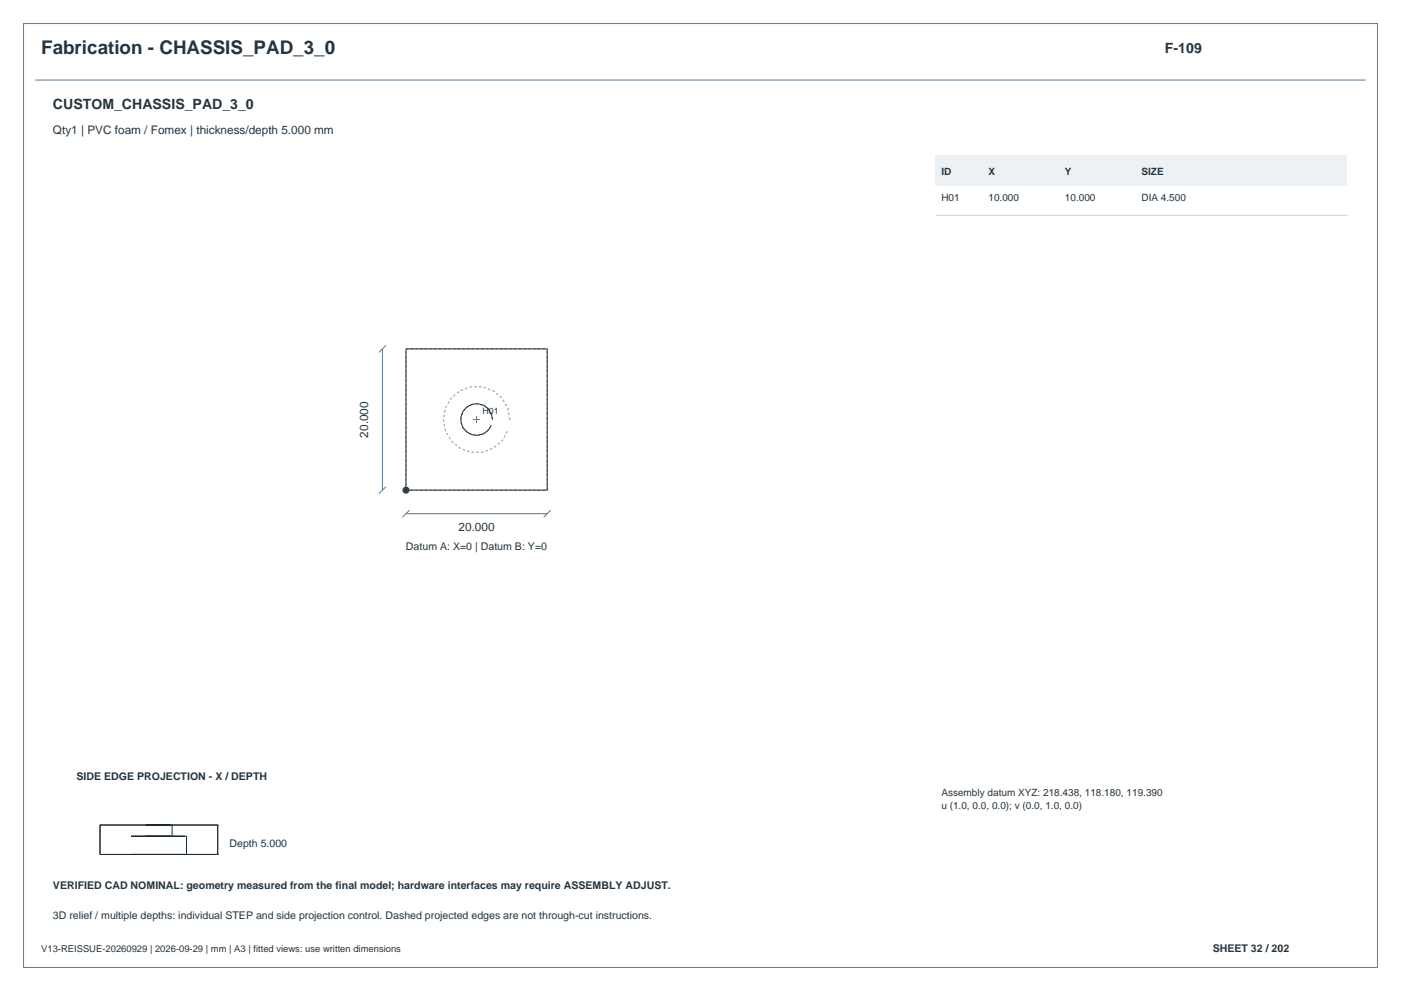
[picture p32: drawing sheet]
<svg xmlns="http://www.w3.org/2000/svg" width="420mm" height="297mm" viewBox="0 0 420 297" stroke-linecap="round" stroke-linejoin="round" font-family="sans-serif">
<defs><g id="words">
<text font-size="5.6" fill="#24343f" x="12.3" y="16.2">Fabrication - CHASSIS_PAD_3_0</text>
<g font-size="4.2" fill="#24343f">
<text x="349.2" y="15.9">F-109</text>
<text x="15.9" y="32.8">CUSTOM_CHASSIS_PAD_3_0</text>
</g>
<g font-size="3.5" fill="#24343f">
<text x="15.9" y="40.2">Qty1 | PVC foam / Fomex | thickness/depth 5.000 mm</text>
<text x="110.4" y="131.1" transform="rotate(-90 110.4 131.1)">20.000</text>
<text x="137.5" y="159.2">20.000</text>
</g>
<g font-size="3.2" fill="#24343f">
<text x="121.7" y="164.9">Datum A: X=0 | Datum B: Y=0</text>
<text x="22.9" y="233.9">SIDE EDGE PROJECTION - X / DEPTH</text>
<text x="68.8" y="254">Depth 5.000</text>
<text x="15.9" y="266.3">VERIFIED CAD NOMINAL: geometry measured from the final model; hardware interfaces may require ASSEMBLY ADJUST.</text>
<text x="15.9" y="275.5">3D relief / multiple depths: individual STEP and side projection control. Dashed projected edges are not through-cut instructions.</text>
<text x="363.6" y="285.4">SHEET 32 / 202</text>
</g>
<g font-size="3" fill="#24343f">
<text x="282.2" y="52.5">ID</text>
<text x="296.3" y="52.5">X</text>
<text x="319.3" y="52.5">Y</text>
<text x="342.2" y="52.5">SIZE</text>
<text x="282.2" y="60.1">H01</text>
<text x="296.3" y="60.1">10.000</text>
<text x="319.3" y="60.1">10.000</text>
<text x="342.2" y="60.1">DIA 4.500</text>
<text x="282.2" y="238.6">Assembly datum XYZ: 218.438, 118.180, 119.390</text>
<text x="282.2" y="242.5">u (1.0, 0.0, 0.0); v (0.0, 1.0, 0.0)</text>
</g>
<text font-size="2.8" fill="#24343f" x="12.3" y="285.4">V13-REISSUE-20260929 | 2026-09-29 | mm | A3 | fitted views: use written dimensions</text>
<text font-size="2.6" fill="#24343f" x="144.6" y="124">H01</text>
</g></defs>
<path d="M7.1 7.1h405.8v282.8h-405.8z" fill="none" stroke="#647b8a" stroke-width=".3"/>
<path d="M10.6 24h398.8M114.7 104.6v42.3M115.7 103.5l-2.1 2.1M115.7 145.8l-2.1 2.2M121.7 153.9h42.3M122.8 152.9l-2.2 2.1M165.1 152.9l-2.1 2.1" fill="none" stroke="#607687" stroke-width=".3"/>
<path d="M121.7 104.6h42.3M147.6 125.7a4.8 4.8 0 0 0-6.4-4.4 4.8 4.8 0 0 0-2 7.5 4.8 4.8 0 0 0 7.8-.7M152.8 125.7a9.9 9.9 0 0 0-13.9-9.1 9.9 9.9 0 0 0-2.9 16.4 9.9 9.9 0 0 0 16.2-3.9M121.7 146.9v-42.3M121.7 146.9h42.3M164 146.9v-42.3" fill="none" stroke="#a4b2bd" stroke-width=".3" stroke-dasharray=".7 .7" stroke-linecap="butt"/>
<path d="M121.7 104.6h42.3v42.3h-42.3zM147.6 125.7a4.8 4.8 0 0 0-6.6-4.4 4.8 4.8 0 0 0-1.4 7.8 4.8 4.8 0 0 0 7.7-1.7" fill="none" stroke="#1b2932" stroke-width=".3"/>
<circle cx="121.7" cy="146.9" r="1.06" fill="#283f4e"/>
<path d="M141.8 125.7h2.1M142.9 124.7v2.1" fill="none" stroke="#607687" stroke-width=".3"/>
<path d="M280.5 46.5h123.4v9.2h-123.4z" fill-rule="evenodd" fill="#edf1f4"/>
<path d="M280.5 64.5h123.4" fill="none" stroke="#c8d3da" stroke-width=".3"/>
<path d="M30 247.3h.1M30 256.1h.1M30 247.3v8.8M30 256.1h35.3M30 247.3h35.3M51.1 247.3h-7.4h7.9v3.3h-7.9h7.4M55.4 250.6h-16.1h16.6v5.5h-16.6h16.1M65.3 247.3h.1M65.3 256.1h.1M65.3 247.3v8.8" fill="none" stroke="#1b2932" stroke-width=".3"/>
<use href="#words"/>
</svg>
